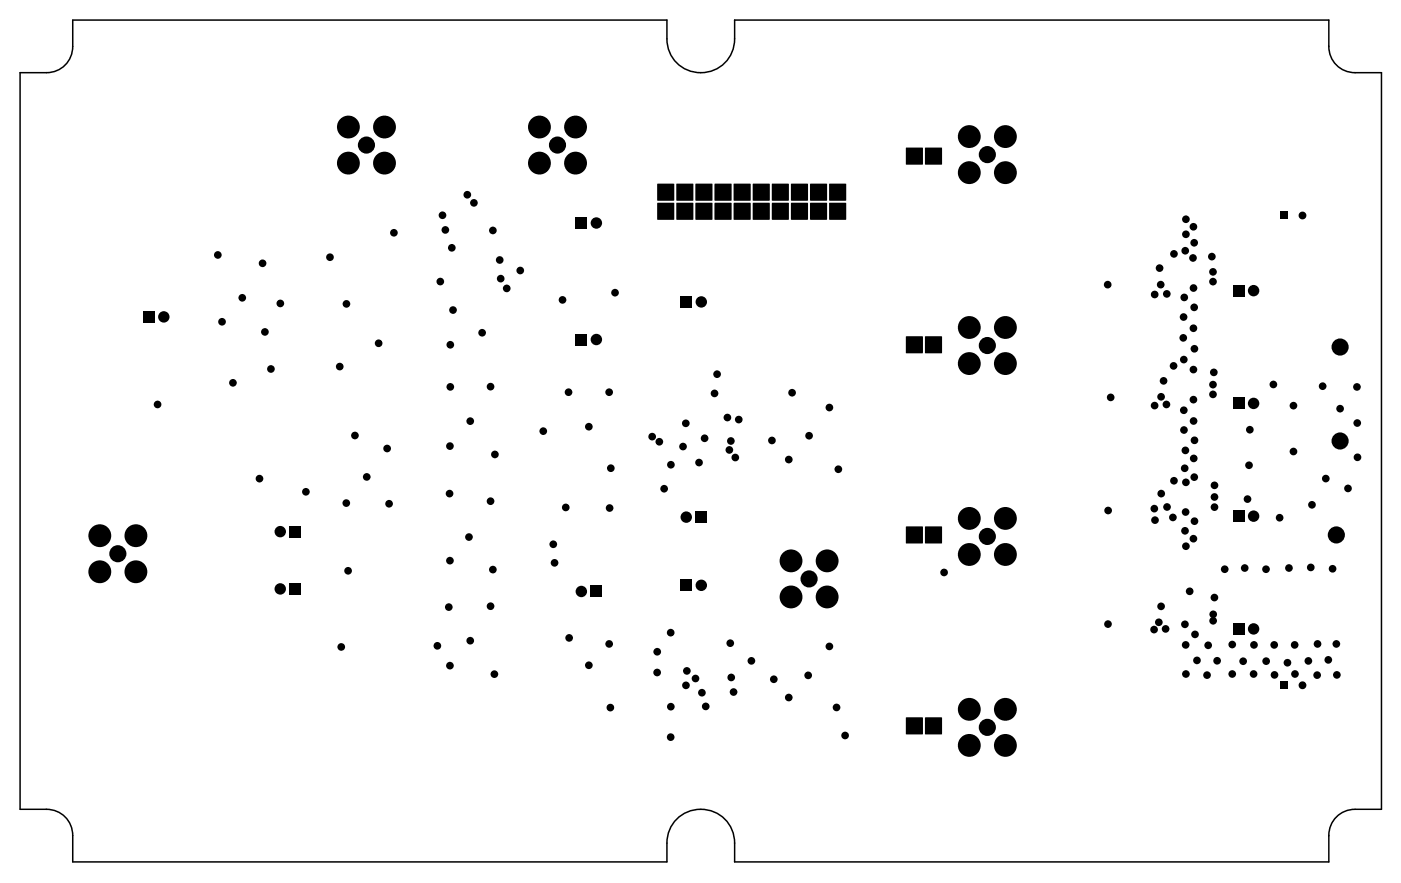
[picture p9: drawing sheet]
<svg xmlns="http://www.w3.org/2000/svg" width="186mm" height="117mm" viewBox="0 0 186 117" stroke-linecap="round" stroke-linejoin="round" font-family="sans-serif">
<g fill="#000">
<path d="M120.5 19.7h2.2v2.2h-2.2z" fill-rule="evenodd"/>
<path d="M123 19.7h2.2v2.2h-2.2z" fill-rule="evenodd"/>
<path d="M76.5 28.9h1.5v1.5h-1.5z" fill-rule="evenodd"/>
<path d="M87.4 27h2.2v2.2h-2.2z" fill-rule="evenodd"/>
<path d="M87.4 24.5h2.2v2.2h-2.2z" fill-rule="evenodd"/>
<path d="M89.9 27h2.3v2.2h-2.3z" fill-rule="evenodd"/>
<path d="M89.9 24.5h2.3v2.2h-2.3z" fill-rule="evenodd"/>
<path d="M90.5 39.4h1.5v1.5h-1.5z" fill-rule="evenodd"/>
<path d="M92.5 27h2.2v2.2h-2.2z" fill-rule="evenodd"/>
<path d="M92.5 24.5h2.2v2.2h-2.2z" fill-rule="evenodd"/>
<path d="M95 27h2.2v2.2h-2.2z" fill-rule="evenodd"/>
<path d="M95 24.5h2.2v2.2h-2.2z" fill-rule="evenodd"/>
<path d="M97.6 27h2.2v2.2h-2.2z" fill-rule="evenodd"/>
<path d="M97.6 24.5h2.2v2.2h-2.2z" fill-rule="evenodd"/>
<path d="M100.1 27h2.2v2.2h-2.2z" fill-rule="evenodd"/>
<path d="M100.1 24.5h2.2v2.2h-2.2z" fill-rule="evenodd"/>
<path d="M102.6 27h2.3v2.2h-2.3z" fill-rule="evenodd"/>
<path d="M102.6 24.5h2.3v2.2h-2.3z" fill-rule="evenodd"/>
<path d="M105.2 27h2.2v2.2h-2.2z" fill-rule="evenodd"/>
<path d="M105.2 24.5h2.2v2.2h-2.2z" fill-rule="evenodd"/>
<path d="M107.7 27h2.2v2.2h-2.2z" fill-rule="evenodd"/>
<path d="M107.7 24.5h2.2v2.2h-2.2z" fill-rule="evenodd"/>
<path d="M110.3 27h2.2v2.2h-2.2z" fill-rule="evenodd"/>
<path d="M110.3 24.5h2.2v2.2h-2.2z" fill-rule="evenodd"/>
<path d="M163.9 37.9h1.5v1.5h-1.5z" fill-rule="evenodd"/>
<path d="M170.1 28.1h1.1v1.1h-1.1z" fill-rule="evenodd"/>
<path d="M19 41.4h1.5v1.5h-1.5z" fill-rule="evenodd"/>
<path d="M76.5 44.4h1.5v1.5h-1.5z" fill-rule="evenodd"/>
<path d="M120.5 44.8h2.2v2.2h-2.2z" fill-rule="evenodd"/>
<path d="M123 44.8h2.2v2.2h-2.2z" fill-rule="evenodd"/>
<path d="M163.9 52.9h1.5v1.5h-1.5z" fill-rule="evenodd"/>
<path d="M38.5 70h1.5v1.5h-1.5z" fill-rule="evenodd"/>
<path d="M38.5 77.6h1.5v1.5h-1.5z" fill-rule="evenodd"/>
<path d="M78.5 77.9h1.5v1.5h-1.5z" fill-rule="evenodd"/>
<path d="M90.5 77.1h1.5v1.5h-1.5z" fill-rule="evenodd"/>
<path d="M92.5 68h1.5v1.6h-1.5z" fill-rule="evenodd"/>
<path d="M120.5 70.1h2.2v2.2h-2.2z" fill-rule="evenodd"/>
<path d="M123 70.1h2.2v2.2h-2.2z" fill-rule="evenodd"/>
<path d="M163.9 67.9h1.5v1.5h-1.5z" fill-rule="evenodd"/>
<path d="M120.5 95.5h2.2v2.2h-2.2z" fill-rule="evenodd"/>
<path d="M123 95.5h2.2v2.2h-2.2z" fill-rule="evenodd"/>
<path d="M163.9 82.9h1.5v1.5h-1.5z" fill-rule="evenodd"/>
<path d="M170.1 90.6h1.1v1.1h-1.1z" fill-rule="evenodd"/>
<circle cx="46.3" cy="16.9" r="1.52"/>
<circle cx="48.7" cy="19.3" r="1.14"/>
<circle cx="51.1" cy="16.9" r="1.52"/>
<circle cx="71.7" cy="16.9" r="1.52"/>
<circle cx="74.1" cy="19.3" r="1.14"/>
<circle cx="76.5" cy="16.9" r="1.52"/>
<circle cx="128.9" cy="18.2" r="1.52"/>
<circle cx="133.7" cy="18.2" r="1.52"/>
<circle cx="29" cy="33.9" r=".51"/>
<circle cx="32.2" cy="39.6" r=".51"/>
<circle cx="34.9" cy="35" r=".51"/>
<circle cx="43.9" cy="34.2" r=".51"/>
<circle cx="46.3" cy="21.7" r="1.52"/>
<circle cx="51.1" cy="21.7" r="1.52"/>
<circle cx="52.4" cy="31" r=".51"/>
<circle cx="58.5" cy="37.5" r=".51"/>
<circle cx="58.8" cy="28.6" r=".51"/>
<circle cx="59.2" cy="30.6" r=".51"/>
<circle cx="60.1" cy="33" r=".51"/>
<circle cx="62.1" cy="25.9" r=".51"/>
<circle cx="63" cy="27" r=".51"/>
<circle cx="65.5" cy="30.7" r=".51"/>
<circle cx="66.4" cy="34.6" r=".51"/>
<circle cx="66.6" cy="37.1" r=".51"/>
<circle cx="67.4" cy="38.4" r=".51"/>
<circle cx="69.2" cy="36" r=".51"/>
<circle cx="71.7" cy="21.7" r="1.52"/>
<circle cx="74.8" cy="39.9" r=".51"/>
<circle cx="76.5" cy="21.7" r="1.52"/>
<circle cx="79.3" cy="29.7" r=".76"/>
<circle cx="81.8" cy="38.9" r=".51"/>
<circle cx="128.9" cy="23" r="1.52"/>
<circle cx="131.3" cy="20.6" r="1.14"/>
<circle cx="133.7" cy="23" r="1.52"/>
<circle cx="147.3" cy="37.9" r=".51"/>
<circle cx="153.5" cy="39.2" r=".51"/>
<circle cx="154.2" cy="35.7" r=".51"/>
<circle cx="154.3" cy="37.9" r=".51"/>
<circle cx="155.1" cy="39.1" r=".51"/>
<circle cx="156.1" cy="33.8" r=".51"/>
<circle cx="157.4" cy="39.6" r=".51"/>
<circle cx="157.6" cy="33.4" r=".51"/>
<circle cx="157.7" cy="29.2" r=".51"/>
<circle cx="157.7" cy="31.2" r=".51"/>
<circle cx="158.6" cy="34.3" r=".51"/>
<circle cx="158.7" cy="30.2" r=".51"/>
<circle cx="158.7" cy="38.3" r=".51"/>
<circle cx="158.8" cy="32.3" r=".51"/>
<circle cx="161.1" cy="34.1" r=".51"/>
<circle cx="161.3" cy="36.2" r=".51"/>
<circle cx="161.3" cy="37.5" r=".51"/>
<circle cx="166.7" cy="38.7" r=".76"/>
<circle cx="173.2" cy="28.7" r=".52"/>
<circle cx="20.9" cy="53.8" r=".51"/>
<circle cx="21.8" cy="42.2" r=".76"/>
<circle cx="29.5" cy="42.8" r=".51"/>
<circle cx="31" cy="50.9" r=".51"/>
<circle cx="35.2" cy="44.2" r=".51"/>
<circle cx="36" cy="49.1" r=".51"/>
<circle cx="37.3" cy="40.4" r=".51"/>
<circle cx="45.2" cy="48.8" r=".51"/>
<circle cx="46.1" cy="40.4" r=".51"/>
<circle cx="47.2" cy="57.9" r=".51"/>
<circle cx="50.3" cy="45.7" r=".51"/>
<circle cx="51.5" cy="59.7" r=".51"/>
<circle cx="59.8" cy="59.3" r=".51"/>
<circle cx="59.9" cy="45.9" r=".51"/>
<circle cx="59.9" cy="51.5" r=".51"/>
<circle cx="60.2" cy="41.2" r=".51"/>
<circle cx="62.5" cy="56" r=".51"/>
<circle cx="64.1" cy="44.3" r=".51"/>
<circle cx="65.2" cy="51.4" r=".51"/>
<circle cx="72.2" cy="57.4" r=".51"/>
<circle cx="75.6" cy="52.2" r=".51"/>
<circle cx="78.3" cy="56.8" r=".51"/>
<circle cx="79.3" cy="45.2" r=".76"/>
<circle cx="81" cy="52.2" r=".51"/>
<circle cx="86.7" cy="58.1" r=".51"/>
<circle cx="87.7" cy="58.8" r=".51"/>
<circle cx="90.8" cy="59.4" r=".51"/>
<circle cx="91.2" cy="56.3" r=".51"/>
<circle cx="93.2" cy="40.2" r=".76"/>
<circle cx="93.7" cy="58.3" r=".51"/>
<circle cx="95" cy="52.3" r=".51"/>
<circle cx="95.3" cy="49.8" r=".51"/>
<circle cx="96.7" cy="55.5" r=".51"/>
<circle cx="97" cy="59.9" r=".51"/>
<circle cx="97.2" cy="58.7" r=".51"/>
<circle cx="98.2" cy="55.8" r=".51"/>
<circle cx="102.6" cy="58.6" r=".51"/>
<circle cx="105.3" cy="52.2" r=".51"/>
<circle cx="107.6" cy="58" r=".51"/>
<circle cx="110.3" cy="54.2" r=".51"/>
<circle cx="128.9" cy="43.6" r="1.52"/>
<circle cx="128.9" cy="48.4" r="1.52"/>
<circle cx="131.3" cy="46" r="1.14"/>
<circle cx="133.7" cy="48.4" r="1.52"/>
<circle cx="133.7" cy="43.6" r="1.52"/>
<circle cx="147.7" cy="52.9" r=".51"/>
<circle cx="153.5" cy="54" r=".51"/>
<circle cx="154.4" cy="52.8" r=".51"/>
<circle cx="154.7" cy="50.7" r=".51"/>
<circle cx="155.1" cy="53.8" r=".51"/>
<circle cx="156" cy="48.7" r=".51"/>
<circle cx="157.3" cy="44.9" r=".51"/>
<circle cx="157.4" cy="42.2" r=".51"/>
<circle cx="157.4" cy="54.6" r=".51"/>
<circle cx="157.4" cy="47.8" r=".51"/>
<circle cx="157.4" cy="57.2" r=".51"/>
<circle cx="157.6" cy="59.9" r=".51"/>
<circle cx="158.7" cy="43.7" r=".51"/>
<circle cx="158.7" cy="49.2" r=".51"/>
<circle cx="158.7" cy="53.2" r=".51"/>
<circle cx="158.7" cy="56" r=".51"/>
<circle cx="158.8" cy="40.9" r=".51"/>
<circle cx="158.8" cy="46.4" r=".51"/>
<circle cx="158.8" cy="58.6" r=".51"/>
<circle cx="161.3" cy="52.5" r=".51"/>
<circle cx="161.3" cy="51.2" r=".51"/>
<circle cx="161.4" cy="49.5" r=".51"/>
<circle cx="166.2" cy="57.2" r=".51"/>
<circle cx="166.7" cy="53.7" r=".76"/>
<circle cx="169.3" cy="51.1" r=".51"/>
<circle cx="172" cy="54" r=".51"/>
<circle cx="175.8" cy="51.4" r=".51"/>
<circle cx="178.2" cy="58.7" r="1.14"/>
<circle cx="178.2" cy="46.2" r="1.14"/>
<circle cx="178.2" cy="54.4" r=".51"/>
<circle cx="180.4" cy="51.5" r=".51"/>
<circle cx="180.4" cy="56.3" r=".51"/>
<circle cx="13.3" cy="71.3" r="1.52"/>
<circle cx="13.3" cy="76.1" r="1.52"/>
<circle cx="15.7" cy="73.7" r="1.14"/>
<circle cx="18.1" cy="71.3" r="1.52"/>
<circle cx="18.1" cy="76.1" r="1.52"/>
<circle cx="34.5" cy="63.7" r=".51"/>
<circle cx="37.3" cy="78.4" r=".76"/>
<circle cx="37.3" cy="70.7" r=".76"/>
<circle cx="40.7" cy="65.4" r=".51"/>
<circle cx="46" cy="66.9" r=".51"/>
<circle cx="46.3" cy="75.9" r=".51"/>
<circle cx="48.8" cy="63.4" r=".51"/>
<circle cx="51.7" cy="67" r=".51"/>
<circle cx="59.8" cy="65.7" r=".51"/>
<circle cx="59.8" cy="74.6" r=".51"/>
<circle cx="62.3" cy="71.4" r=".51"/>
<circle cx="65.2" cy="66.7" r=".51"/>
<circle cx="65.5" cy="75.8" r=".51"/>
<circle cx="65.8" cy="60.5" r=".51"/>
<circle cx="73.6" cy="72.4" r=".51"/>
<circle cx="73.7" cy="74.9" r=".51"/>
<circle cx="75.2" cy="67.5" r=".51"/>
<circle cx="77.3" cy="78.7" r=".76"/>
<circle cx="81" cy="67.6" r=".51"/>
<circle cx="81.2" cy="62.3" r=".51"/>
<circle cx="88.3" cy="65" r=".51"/>
<circle cx="89.2" cy="61.8" r=".51"/>
<circle cx="91.2" cy="68.8" r=".76"/>
<circle cx="92.9" cy="61.5" r=".51"/>
<circle cx="93.2" cy="77.9" r=".76"/>
<circle cx="97.8" cy="60.9" r=".51"/>
<circle cx="104.9" cy="61.1" r=".51"/>
<circle cx="105.2" cy="79.4" r="1.52"/>
<circle cx="105.2" cy="74.6" r="1.52"/>
<circle cx="107.6" cy="77" r="1.14"/>
<circle cx="110" cy="79.4" r="1.52"/>
<circle cx="110" cy="74.6" r="1.52"/>
<circle cx="111.5" cy="62.4" r=".51"/>
<circle cx="125.5" cy="76.2" r=".51"/>
<circle cx="128.9" cy="73.8" r="1.52"/>
<circle cx="128.9" cy="69" r="1.52"/>
<circle cx="131.3" cy="71.4" r="1.14"/>
<circle cx="133.7" cy="73.8" r="1.52"/>
<circle cx="133.7" cy="69" r="1.52"/>
<circle cx="147.3" cy="67.9" r=".51"/>
<circle cx="153.5" cy="67.7" r=".51"/>
<circle cx="153.6" cy="69.2" r=".51"/>
<circle cx="154.4" cy="65.7" r=".51"/>
<circle cx="155.2" cy="67.4" r=".51"/>
<circle cx="155.9" cy="68.8" r=".51"/>
<circle cx="156.1" cy="64" r=".51"/>
<circle cx="157.5" cy="62.3" r=".51"/>
<circle cx="157.5" cy="70.6" r=".51"/>
<circle cx="157.6" cy="68.1" r=".51"/>
<circle cx="157.7" cy="64.2" r=".51"/>
<circle cx="157.7" cy="72.7" r=".51"/>
<circle cx="158.2" cy="78.7" r=".51"/>
<circle cx="158.7" cy="71.7" r=".51"/>
<circle cx="158.7" cy="61" r=".51"/>
<circle cx="158.8" cy="63.5" r=".51"/>
<circle cx="158.8" cy="69.3" r=".51"/>
<circle cx="161.5" cy="79.5" r=".51"/>
<circle cx="161.5" cy="64.6" r=".51"/>
<circle cx="161.5" cy="66.1" r=".51"/>
<circle cx="161.5" cy="67.5" r=".51"/>
<circle cx="162.8" cy="75.7" r=".51"/>
<circle cx="165.5" cy="75.6" r=".51"/>
<circle cx="165.9" cy="66.4" r=".51"/>
<circle cx="166.1" cy="61.9" r=".51"/>
<circle cx="166.7" cy="68.7" r=".76"/>
<circle cx="168.3" cy="75.7" r=".51"/>
<circle cx="170.1" cy="68.9" r=".51"/>
<circle cx="171.4" cy="75.6" r=".51"/>
<circle cx="172" cy="60.1" r=".51"/>
<circle cx="174.3" cy="75.5" r=".51"/>
<circle cx="174.4" cy="67.2" r=".51"/>
<circle cx="176.3" cy="63.7" r=".51"/>
<circle cx="177.2" cy="75.7" r=".51"/>
<circle cx="177.7" cy="71.2" r="1.14"/>
<circle cx="179.2" cy="65" r=".51"/>
<circle cx="180.5" cy="60.8" r=".51"/>
<circle cx="45.4" cy="86.1" r=".51"/>
<circle cx="58.1" cy="85.9" r=".51"/>
<circle cx="59.7" cy="80.8" r=".51"/>
<circle cx="59.8" cy="88.6" r=".51"/>
<circle cx="62.5" cy="85.2" r=".51"/>
<circle cx="65.2" cy="80.6" r=".51"/>
<circle cx="65.7" cy="89.7" r=".51"/>
<circle cx="75.7" cy="84.9" r=".51"/>
<circle cx="78.3" cy="88.5" r=".51"/>
<circle cx="81" cy="85.7" r=".51"/>
<circle cx="81.1" cy="94.1" r=".51"/>
<circle cx="87.4" cy="89.5" r=".51"/>
<circle cx="87.4" cy="86.7" r=".51"/>
<circle cx="89.2" cy="98.1" r=".51"/>
<circle cx="89.2" cy="84.2" r=".51"/>
<circle cx="89.2" cy="94" r=".51"/>
<circle cx="91.2" cy="91.2" r=".51"/>
<circle cx="91.3" cy="89.3" r=".51"/>
<circle cx="92.5" cy="90.3" r=".51"/>
<circle cx="93.3" cy="92.2" r=".51"/>
<circle cx="93.8" cy="94" r=".51"/>
<circle cx="97.1" cy="85.6" r=".51"/>
<circle cx="97.2" cy="90.1" r=".51"/>
<circle cx="97.5" cy="92.1" r=".51"/>
<circle cx="99.9" cy="87.9" r=".51"/>
<circle cx="102.9" cy="90.4" r=".51"/>
<circle cx="104.9" cy="92.8" r=".51"/>
<circle cx="107.4" cy="89.8" r=".51"/>
<circle cx="110.3" cy="86" r=".51"/>
<circle cx="111.2" cy="94.1" r=".51"/>
<circle cx="112.4" cy="97.8" r=".51"/>
<circle cx="128.9" cy="99.2" r="1.52"/>
<circle cx="128.9" cy="94.4" r="1.52"/>
<circle cx="131.3" cy="96.8" r="1.14"/>
<circle cx="133.7" cy="94.4" r="1.52"/>
<circle cx="133.7" cy="99.2" r="1.52"/>
<circle cx="147.3" cy="83" r=".51"/>
<circle cx="153.4" cy="83.8" r=".51"/>
<circle cx="154.1" cy="82.8" r=".51"/>
<circle cx="154.4" cy="80.7" r=".51"/>
<circle cx="155" cy="83.7" r=".51"/>
<circle cx="157.5" cy="83.1" r=".51"/>
<circle cx="157.6" cy="85.8" r=".51"/>
<circle cx="157.7" cy="89.7" r=".51"/>
<circle cx="158.9" cy="84.4" r=".51"/>
<circle cx="159.1" cy="87.9" r=".51"/>
<circle cx="160.5" cy="89.8" r=".51"/>
<circle cx="160.6" cy="85.8" r=".51"/>
<circle cx="161.3" cy="82.6" r=".51"/>
<circle cx="161.3" cy="81.7" r=".51"/>
<circle cx="161.8" cy="87.9" r=".51"/>
<circle cx="163.8" cy="85.7" r=".51"/>
<circle cx="163.8" cy="89.7" r=".51"/>
<circle cx="165.3" cy="88" r=".51"/>
<circle cx="166.7" cy="83.7" r=".76"/>
<circle cx="166.7" cy="89.7" r=".51"/>
<circle cx="166.7" cy="85.8" r=".51"/>
<circle cx="168.3" cy="88" r=".51"/>
<circle cx="169.4" cy="85.8" r=".51"/>
<circle cx="169.4" cy="89.8" r=".51"/>
<circle cx="171.2" cy="88.2" r=".51"/>
<circle cx="172.1" cy="85.8" r=".51"/>
<circle cx="172.2" cy="89.7" r=".51"/>
<circle cx="173.2" cy="91.2" r=".52"/>
<circle cx="173.9" cy="87.9" r=".51"/>
<circle cx="175.1" cy="89.8" r=".51"/>
<circle cx="175.2" cy="85.7" r=".51"/>
<circle cx="176.6" cy="87.8" r=".51"/>
<circle cx="177.7" cy="85.7" r=".51"/>
<circle cx="177.7" cy="89.8" r=".51"/>
</g>
<path d="M2.7 9.7h3.5a3.5 3.5 0 0 0 3.5-3.5v-3.5h79v2.5a4.5 4.5 0 0 0 4.5 4.5 4.5 4.5 0 0 0 4.5-4.5v-2.5h79v3.5a3.5 3.5 0 0 0 3.5 3.5h3.5v98h-3.5a3.5 3.5 0 0 0-3.5 3.5v3.5h-79v-2.5a4.5 4.5 0 0 0-4.5-4.5 4.5 4.5 0 0 0-4.5 4.5v2.5h-79v-3.5a3.5 3.5 0 0 0-3.5-3.5h-3.5z" fill="none" stroke="#000" stroke-width=".2"/>
</svg>
